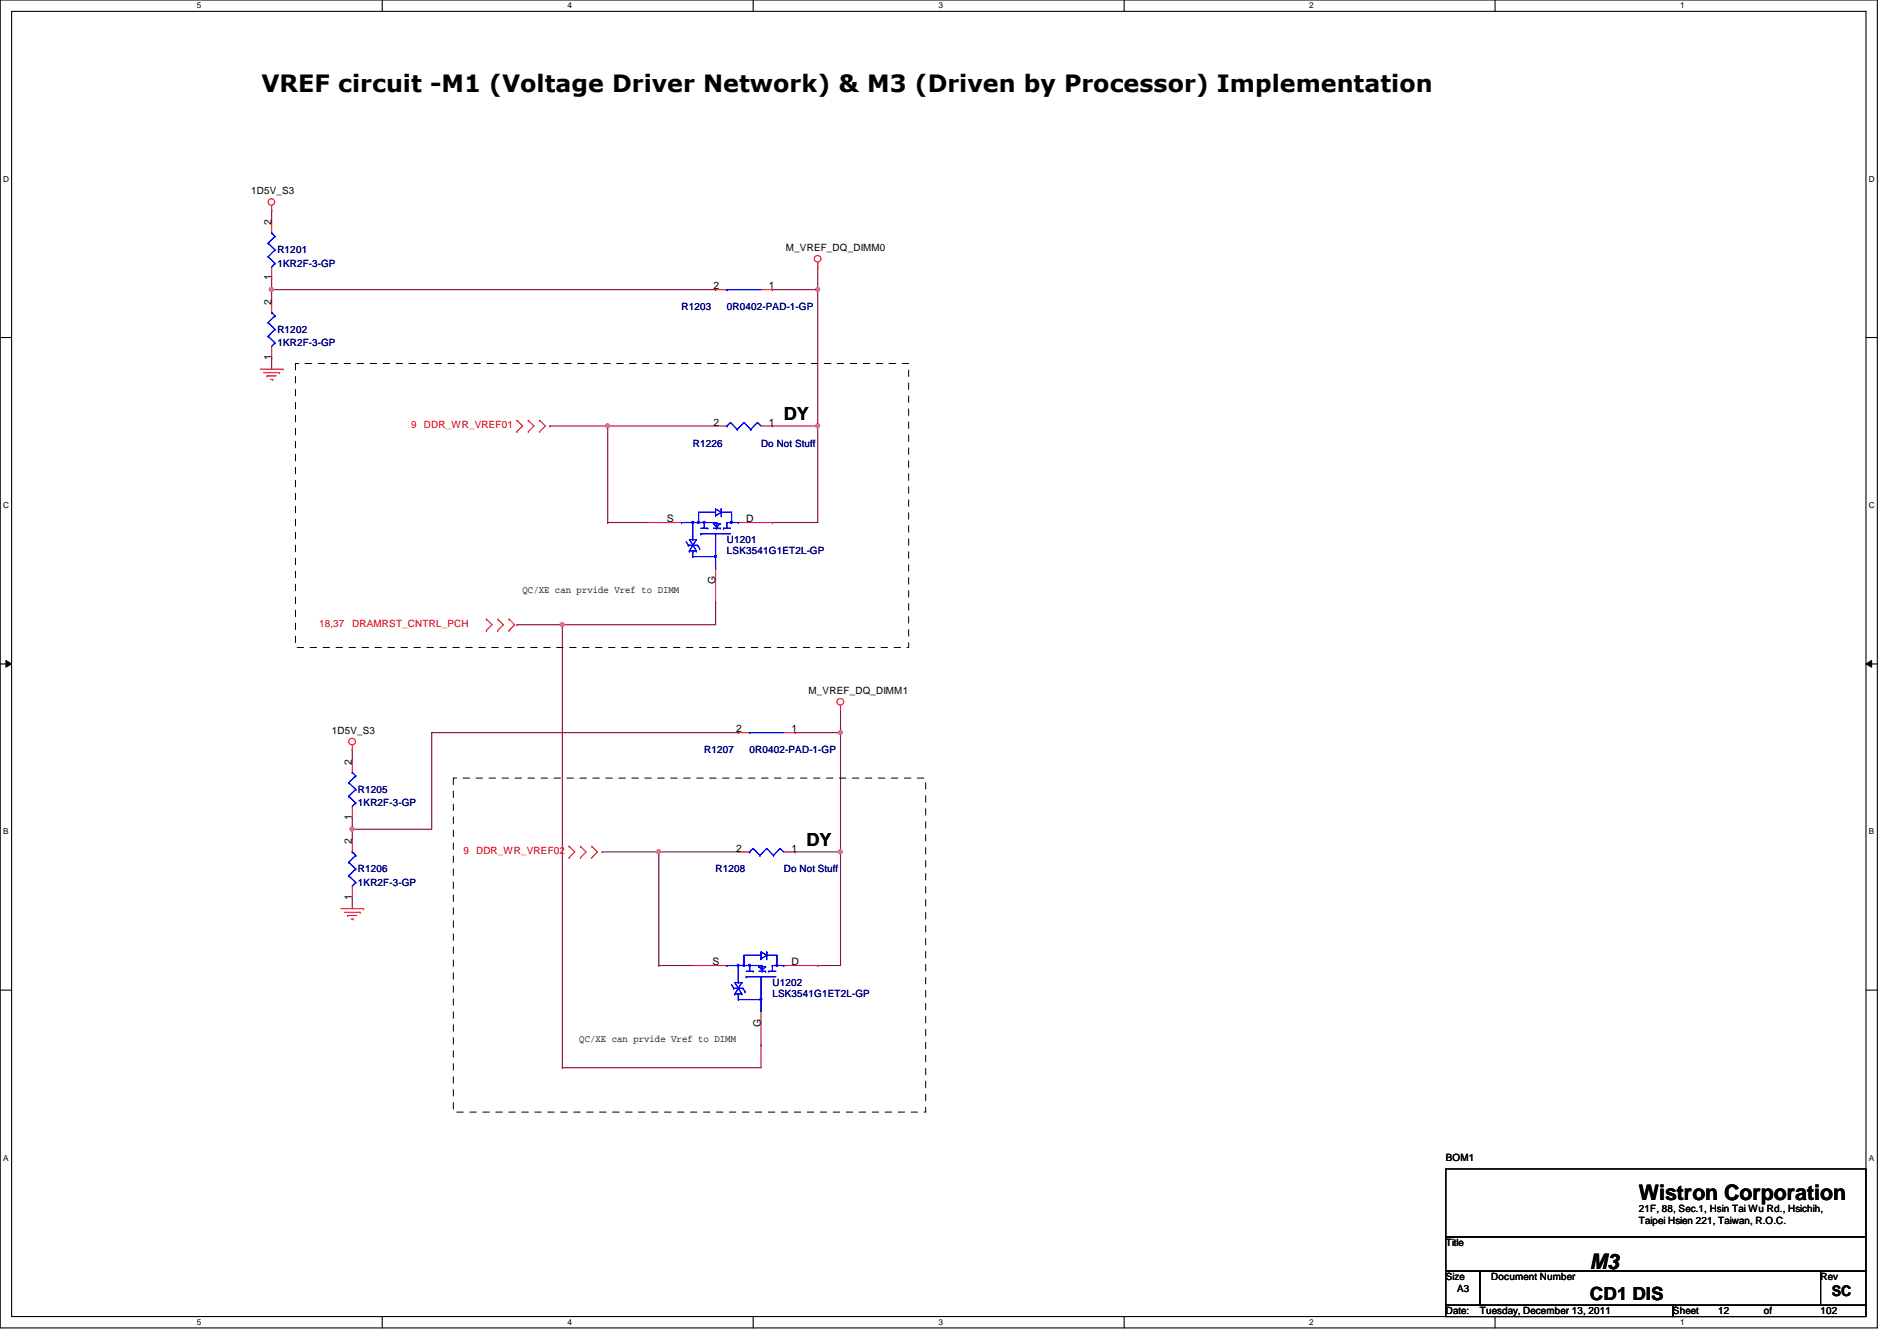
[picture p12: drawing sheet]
<svg xmlns="http://www.w3.org/2000/svg" width="297mm" height="210mm" viewBox="0 0 297 210" stroke-linecap="round" stroke-linejoin="round" font-family="sans-serif">
<defs><g id="words">
<text font-size="3.7" x="40.9" y="14.4">VREF circuit -M1 (Voltage Driver Network) &amp; M3 (Driven by Processor) Implementation</text>
<g font-size="3.3">
<text x="256.6" y="187.9">Wistron Corporation</text>
<text x="249" y="198.6">M3</text>
</g>
<g font-size="2.8">
<text x="122.7" y="65.7">DY</text>
<text x="126.3" y="132.4">DY</text>
<text x="249" y="203.5">CD1 DIS</text>
</g>
<text font-size="2.3" x="286.8" y="202.9">SC</text>
<g font-size="1.6">
<text x="39.3" y="30.4">1D5V_S3</text>
<text x="42.5" y="35.2" transform="rotate(-90 42.5 35.2)">2</text>
<text x="123.1" y="39.3">M_VREF_DQ_DIMM0</text>
<text x="42.5" y="47.7" transform="rotate(-90 42.5 47.7)">2</text>
<text x="42.5" y="43.9" transform="rotate(-90 42.5 43.9)">1</text>
<text x="111.7" y="45.3">2</text>
<text x="120.4" y="45.3">1</text>
<text x="42.5" y="56.3" transform="rotate(-90 42.5 56.3)">1</text>
<text x="111.7" y="66.6">2</text>
<text x="120.4" y="66.6">1</text>
<text x="104.4" y="81.7">S</text>
<text x="116.8" y="81.7">D</text>
<text x="81.8" y="92.8">QC/XE can prvide Vref to DIMM</text>
<text x="112" y="91.4" transform="rotate(-90 112 91.4)">G</text>
<text x="126.6" y="108.7">M_VREF_DQ_DIMM1</text>
<text x="51.9" y="114.9">1D5V_S3</text>
<text x="55.1" y="119.7" transform="rotate(-90 55.1 119.7)">2</text>
<text x="115.3" y="114.6">2</text>
<text x="123.9" y="114.6">1</text>
<text x="55.1" y="128.4" transform="rotate(-90 55.1 128.4)">1</text>
<text x="55.1" y="132.1" transform="rotate(-90 55.1 132.1)">2</text>
<text x="115.3" y="133.3">2</text>
<text x="123.9" y="133.3">1</text>
<text x="55.1" y="140.8" transform="rotate(-90 55.1 140.8)">1</text>
<text x="111.5" y="151.1">S</text>
<text x="123.9" y="151.1">D</text>
<text x="119.1" y="160.7" transform="rotate(-90 119.1 160.7)">G</text>
<text x="90.7" y="163">QC/XE can prvide Vref to DIMM</text>
<text x="226.4" y="181.7">BOM1</text>
<text x="256.6" y="191.6">Taipei Hsien 221, Taiwan, R.O.C.</text>
<text x="256.6" y="189.7">21F, 88, Sec.1, Hsin Tai Wu Rd., Hsichih,</text>
<text x="226.4" y="195.1">Title</text>
<text x="226.4" y="200.4">Size</text>
<text x="228.2" y="202.2">A3</text>
<text x="233.5" y="200.4">Document Number</text>
<text x="285.1" y="200.4">Rev</text>
<text x="226.4" y="205.7">Date:</text>
<text x="231.7" y="205.7">Tuesday, December 13, 2011</text>
<text x="261.9" y="205.7">Sheet</text>
<text x="269.1" y="205.7">12</text>
<text x="276.2" y="205.7">of</text>
<text x="285.1" y="205.7">102</text>
</g>
<g font-size="1.6" fill="#000080">
<text x="43.4" y="41.8">1KR2F-3-GP</text>
<text x="43.4" y="39.7">R1201</text>
<text x="43.4" y="52.1">R1202</text>
<text x="106.7" y="48.6">R1203</text>
<text x="113.8" y="48.6">0R0402-PAD-1-GP</text>
<text x="43.4" y="54.2">1KR2F-3-GP</text>
<text x="108.5" y="69.9">R1226</text>
<text x="119.2" y="69.9">Do Not Stuff</text>
<text x="113.8" y="86.8">LSK3541G1ET2L-GP</text>
<text x="113.8" y="85">U1201</text>
<text x="110.3" y="117.9">R1207</text>
<text x="117.4" y="117.9">0R0402-PAD-1-GP</text>
<text x="56" y="124.1">R1205</text>
<text x="56" y="126.2">1KR2F-3-GP</text>
<text x="56" y="136.6">R1206</text>
<text x="112.1" y="136.6">R1208</text>
<text x="122.7" y="136.6">Do Not Stuff</text>
<text x="56" y="138.7">1KR2F-3-GP</text>
<text x="120.9" y="154.3">U1202</text>
<text x="120.9" y="156.1">LSK3541G1ET2L-GP</text>
</g>
<g font-size="1.6" fill="#f00">
<text x="64.4" y="67.1">9</text>
<text x="66.4" y="67.1">DDR_WR_VREF01</text>
<text x="50" y="98.2">18,37</text>
<text x="55.2" y="98.2">DRAMRST_CNTRL_PCH</text>
<text x="72.6" y="133.7">9 DDR_WR_VREF02</text>
</g>
<g font-size="1.3">
<text x="30.8" y="1.3">5</text>
<text x="88.9" y="1.3">4</text>
<text x="146.9" y="1.3">3</text>
<text x="205" y="1.3">2</text>
<text x="263.1" y="1.3">1</text>
<text x=".5" y="28.4">D</text>
<text x="292.6" y="28.4">D</text>
<text x=".5" y="79.5">C</text>
<text x="292.6" y="79.5">C</text>
<text x=".5" y="130.6">B</text>
<text x="292.6" y="130.6">B</text>
<text x=".5" y="181.7">A</text>
<text x="292.6" y="181.7">A</text>
<text x="30.8" y="207.4">5</text>
<text x="88.9" y="207.4">4</text>
<text x="146.9" y="207.4">3</text>
<text x="205" y="207.4">2</text>
<text x="263.1" y="207.4">1</text>
</g>
</g></defs>
<path d="M0 0h294v207.9h-294zM1.8 1.8h290.4v204.3h-290.4z" fill="none" stroke="#000" stroke-width=".17"/>
<g fill="#fff">
<path d="M30.8 .2h.7v1.4h-.7z"/>
<path d="M30.8 206.2h.7v1.4h-.7z"/>
</g>
<path d="M59.9 0v1.8M59.9 206.1v1.8" fill="none" stroke="#000" stroke-width=".17"/>
<g fill="#fff">
<path d="M88.9 .2h.6v1.4h-.6z"/>
<path d="M88.9 206.2h.6v1.4h-.6z"/>
</g>
<path d="M117.9 0v1.8M117.9 206.1v1.8" fill="none" stroke="#000" stroke-width=".17"/>
<g fill="#fff">
<path d="M146.9 .2h.7v1.4h-.7z"/>
<path d="M146.9 206.2h.7v1.4h-.7z"/>
</g>
<path d="M176 0v1.8M176 206.1v1.8" fill="none" stroke="#000" stroke-width=".17"/>
<g fill="#fff">
<path d="M205 .2h.7v1.4h-.7z"/>
<path d="M205 206.2h.7v1.4h-.7z"/>
</g>
<path d="M234.1 0v1.8M234.1 206.1v1.8" fill="none" stroke="#000" stroke-width=".17"/>
<g fill="#fff">
<path d="M263.1 .2h.7v1.4h-.7z"/>
<path d="M263.1 206.2h.7v1.4h-.7z"/>
<path d="M.5 27.3h.9v1.4h-.9z"/>
<path d="M292.6 27.3h.9v1.4h-.9z"/>
<path d="M.5 78.4h.9v1.4h-.9z"/>
<path d="M292.6 78.4h.9v1.4h-.9z"/>
</g>
<path d="M0 52.8h1.8M292.2 52.8h1.8" fill="none" stroke="#000" stroke-width=".17"/>
<g fill="#fff">
<path d="M.5 129.5h.8v1.4h-.8z"/>
<path d="M292.6 129.5h.9v1.4h-.9z"/>
</g>
<path d="M0 103.9h1.8M292.2 103.9h1.8" fill="none" stroke="#000" stroke-width=".17"/>
<path d="M.9 103.4l.9 .5-.9 .5zM292.2 103.9l.9-.5v1z" fill="#000"/>
<path d="M.9 103.4l.9 .5-.9 .5zM292.2 103.9l.9-.5v1z" fill="none" stroke="#000" stroke-width=".16"/>
<g fill="#fff">
<path d="M.5 180.5h.8v1.4h-.8z"/>
<path d="M292.6 180.5h.9v1.4h-.9z"/>
</g>
<path d="M0 155h1.8M292.2 155h1.8" fill="none" stroke="#000" stroke-width=".17"/>
<path d="M42.5 32.9h.1M42.5 32.9v1.8M55.2 117.3h.1M55.2 117.3v1.8M55.2 129.8h.1M55.2 129.8v1.8M103.2 133.3h12.4M103.2 133.3h.1M55.2 140.5h.1M55.2 140.5v1.7M128.1 151.1h3.5M128.1 151.1h.1" fill="none" stroke="#800040" stroke-width=".17"/>
<circle cx="103.1" cy="133.3" r=".32" fill="#f0f"/>
<circle cx="103.1" cy="133.3" r=".32" fill="none" stroke="#f0f" stroke-width=".17"/>
<path d="M131.6 114.7h.1M131.6 114.7v18.6h-7.1M124.5 133.3h.1" fill="none" stroke="#800040" stroke-width=".17"/>
<circle cx="131.6" cy="114.7" r=".32" fill="#f0f"/>
<circle cx="131.6" cy="114.7" r=".32" fill="none" stroke="#f0f" stroke-width=".17"/>
<path d="M88 97.8h24.1M88 97.8h.1M67.6 114.7h.1M67.6 114.7h48M67.6 114.7v15.1h-12.4M115.6 114.7h.1M124.5 114.7h.1M131.6 111.1h.1M131.6 111.1v3.6h-7.1M55.2 129.8h.1M88 167.1h31.2M88 167.1h.1" fill="none" stroke="#800040" stroke-width=".17"/>
<circle cx="55.1" cy="129.8" r=".32" fill="#f0f"/>
<circle cx="55.1" cy="129.8" r=".32" fill="none" stroke="#f0f" stroke-width=".17"/>
<path d="M128.1 66.7h.1M128.1 66.7v15.1h-7.2M120.9 81.8h.1M55.2 128h.1M55.2 128v1.8" fill="none" stroke="#800040" stroke-width=".17"/>
<circle cx="128" cy="66.6" r=".32" fill="#f0f"/>
<circle cx="128" cy="66.6" r=".32" fill="none" stroke="#f0f" stroke-width=".17"/>
<path d="M95.2 66.7h16.9M95.2 66.7h.1" fill="none" stroke="#800040" stroke-width=".17"/>
<circle cx="95.1" cy="66.6" r=".32" fill="#f0f"/>
<circle cx="95.1" cy="66.6" r=".32" fill="none" stroke="#f0f" stroke-width=".17"/>
<path d="M128.1 45.3h.1M128.1 45.3v21.4h-7.2M120.9 66.7h.1" fill="none" stroke="#800040" stroke-width=".17"/>
<circle cx="128" cy="45.3" r=".32" fill="#f0f"/>
<circle cx="128" cy="45.3" r=".32" fill="none" stroke="#f0f" stroke-width=".17"/>
<path d="M131.6 133.3h.1M131.6 133.3v17.8" fill="none" stroke="#800040" stroke-width=".17"/>
<circle cx="131.6" cy="133.3" r=".32" fill="#f0f"/>
<circle cx="131.6" cy="133.3" r=".32" fill="none" stroke="#f0f" stroke-width=".17"/>
<path d="M42.5 43.6h.1M42.5 43.6v1.7M88 97.8h.1M88 97.8v69.3" fill="none" stroke="#800040" stroke-width=".17"/>
<circle cx="88" cy="97.8" r=".32" fill="#f0f"/>
<circle cx="88" cy="97.8" r=".32" fill="none" stroke="#f0f" stroke-width=".17"/>
<path d="M42.5 45.3h69.6M112.1 45.3h.1" fill="none" stroke="#800040" stroke-width=".17"/>
<circle cx="42.5" cy="45.3" r=".33" fill="#f0f"/>
<circle cx="42.5" cy="45.3" r=".33" fill="none" stroke="#f0f" stroke-width=".17"/>
<g fill="none" stroke="#800040" stroke-width=".17">
<path d="M42.5 45.3h.1M42.5 56h.1M42.5 45.3v1.8M42.5 56v1.8M120.9 45.3h.1M128.1 41.8h.1M128.1 41.8v3.5h-7.2M86.1 66.7h9.1M86.1 66.7h.1M95.2 66.7h.1M95.2 66.7v15.1M80.9 97.8h7.1"/>
<path d="M80.9 97.8h.1M95.2 81.8h6.2M95.2 81.8h.1M112.1 94.2h.1M112.1 94.2v3.6M94.3 133.3h.1M94.3 133.3h8.9M103.2 133.3h.1M103.2 133.3v17.8M103.2 151.1h5.3M103.2 151.1h.1M119.2 163.6h.1"/>
<path d="M119.2 163.6v3.5"/>
</g>
<g fill="none" stroke="#f00" stroke-width=".17">
<path d="M42.5 32.9h.1M42.5 32.2v.7M40.8 57.8h3.5M41.3 58.3h2.5M41.8 58.8h1.5M41.8 58.8h.1M42.4 59.4h.3M42.7 59.4h.1M43.8 58.3h.1M44.3 57.8h.1M128.1 41.8h.1M128.1 41.1v.7"/>
<path d="M80.9 65.8l.9 .9-.9 .9M80.9 67.6h.1M80.9 65.8h.1M82.7 65.8h.1M82.7 67.6h.1M82.7 65.8l.9 .9-.9 .9M84.5 65.8l.9 .9-.9 .9M84.5 67.6h.1M84.5 65.8h.1M76.2 96.9l.8 .9-.8 .9M76.2 96.9h.1M76.2 98.7h.1"/>
<path d="M77.9 98.7h.1M77.9 96.9h.1M77.9 96.9l.9 .9-.9 .9M79.7 96.9h.1M79.7 98.7h.1M79.7 96.9l.9 .9-.9 .9M55.2 117.3h.1M55.2 116.6v.7M131.6 111.1h.1M131.6 110.4v.7M89.1 134.2h.1M89.1 132.5h.1"/>
<path d="M89.1 132.5l.9 .8-.9 .9M90.9 132.5h.1M90.9 134.2h.1M90.9 132.5l.9 .8-.9 .9M92.7 134.2h.1M92.7 132.5h.1M92.7 132.5l.9 .8-.9 .9M53.4 142.2h3.5M53.9 142.8h2.5M54.4 143.3h.1M54.4 143.3h1.5M55 143.8h.3"/>
<path d="M55.3 143.8h.1M56.4 142.8h.1M56.9 142.2h.1M108.5 151.1h5.3M119.2 158.2v5.4M122.7 151.1h5.4"/>
<circle cx="42.5" cy="31.6" r=".51"/>
<circle cx="128" cy="40.5" r=".52"/>
<circle cx="55.1" cy="116.1" r=".52"/>
<circle cx="131.6" cy="109.9" r=".52"/>
</g>
<path d="M226.4 183h65.8v10.6h-65.8zM226.4 193.6h65.8v5.4h-65.8zM226.4 199h5.3v5.3h-5.3zM231.7 199h53.4v5.3h-53.4zM285.1 199h7.1v5.3h-7.1zM226.4 204.3h35.6v1.8h-35.6zM262 204.3h30.2v1.8h-30.2z" fill="none" stroke="#000" stroke-width=".17"/>
<path d="M46.3 56.9h96v44.4h-96zM71 121.8h73.9v52.3h-73.9z" fill="none" stroke="#000" stroke-width=".16" stroke-dasharray="1 1 1 1 1 1 1 1"/>
<g fill="none" stroke="#00f" stroke-width=".17">
<path d="M113.8 151.1h.1M113.8 151.1h5.5M116.5 149.5h2.7M116.5 149.5h.1M116.5 151.1h.1M116.5 149.5v1.6M116.8 152h1.1M117.4 151.1h.1M117.4 151.1v.9M117.9 152h.1M119.2 149h.1M119.2 150.1h.1"/>
<path d="M119.2 158.2h.1M119.2 149v1.1M119.2 152.9v5.3M119.2 149l.9 .5M119.9 151.3h.1M119.9 151.3l-.6 .5M120.1 149.5h1.6M120.1 149.5h.1M120.1 149h.1M120.1 150.1h.1M120.1 149v1.1M120.1 149.5l-.9 .6"/>
<path d="M120.4 152h1.1M120.4 152h.1M120.9 151.1h.1M120.9 151.1v.9M120.9 151.1h1.8M121.7 149.5h.1M121.7 149.5v1.6M122.7 151.1h.1"/>
</g>
<path d="M117.2 151h.3v.2h-.3z" fill-rule="evenodd" fill="#00f"/>
<path d="M117.2 151h.3v.2h-.3z" fill="none" stroke="#00f" stroke-width=".17"/>
<path d="M121.5 151h.2v.2h-.2z" fill-rule="evenodd" fill="#00f"/>
<path d="M121.5 151h.2v.2h-.2z" fill="none" stroke="#00f" stroke-width=".17"/>
<path d="M116.4 151h.2v.2h-.2z" fill-rule="evenodd" fill="#00f"/>
<g fill="none" stroke="#00f" stroke-width=".17">
<path d="M114.6 154.1l.3 .6M114.9 154.7h.1M114.9 154.7h1.4M115.1 155.6h1.1M115.1 155.6h.1M115.6 154.7h.1M115.6 155.6h.1M115.6 153.8h.1M115.6 151.1v2.7M115.6 155.6v.9M116.2 153.8h.1M116.2 155.6h.1"/>
<path d="M116.2 153.8l-1.1 1.8M116.2 153.8h-1.1l1.1 1.8M116.3 154.7h.1M116.3 154.7l.4 .5M116.4 151h.2v.2h-.2zM116.7 155.2h.1M116.8 152.9h.1M116.8 152.9h4.7M118.8 151.3h.1M118.8 152h1.1M118.8 151.3l.5 .5M118.8 151.3h1.1"/>
<path d="M119.3 151.8h.1M119.3 152h.1M119.3 151.1v.9M119.9 152h.1"/>
</g>
<path d="M115.5 151h.2v.2h-.2z" fill-rule="evenodd" fill="#00f"/>
<path d="M115.5 151h.2v.2h-.2z" fill="none" stroke="#00f" stroke-width=".17"/>
<path d="M119 156.3h.2v.2h-.2z" fill-rule="evenodd" fill="#00f"/>
<g fill="none" stroke="#00f" stroke-width=".17">
<path d="M113.8 151.1h.1M113.8 151.1h5.5M115.6 156.5h3.6M115.6 156.5h.1M116.5 149.5h2.7M116.5 149.5h.1M116.5 151.1h.1M116.5 149.5v1.6M116.8 152h1.1M117.4 151.1h.1M117.4 151.1v.9M117.9 152h.1"/>
<path d="M119 156.3h.2v.2h-.2zM119.2 149h.1M119.2 150.1h.1M119.2 158.2h.1M119.2 149v1.1M119.2 152.9v5.3M119.2 149l.9 .5M119.9 151.3h.1M119.9 151.3l-.6 .5M120.1 149.5h1.6M120.1 149.5h.1M120.1 149h.1"/>
<path d="M120.1 150.1h.1M120.1 149v1.1M120.1 149.5l-.9 .6M120.4 152h1.1M120.4 152h.1M120.9 151.1h.1M120.9 151.1v.9M120.9 151.1h1.8M121.7 149.5h.1M121.7 149.5v1.6M122.7 151.1h.1"/>
</g>
<path d="M117.2 151h.3v.2h-.3z" fill-rule="evenodd" fill="#00f"/>
<path d="M117.2 151h.3v.2h-.3z" fill="none" stroke="#00f" stroke-width=".17"/>
<path d="M121.5 151h.2v.2h-.2z" fill-rule="evenodd" fill="#00f"/>
<path d="M121.5 151h.2v.2h-.2z" fill="none" stroke="#00f" stroke-width=".17"/>
<path d="M116.4 151h.2v.2h-.2z" fill-rule="evenodd" fill="#00f"/>
<g fill="none" stroke="#00f" stroke-width=".17">
<path d="M114.6 154.1l.3 .6M114.9 154.7h.1M114.9 154.7h1.4M115.1 155.6h1.1M115.1 155.6h.1M115.6 154.7h.1M115.6 155.6h.1M115.6 153.8h.1M115.6 151.1v2.7M115.6 155.6v.9M116.2 153.8h.1M116.2 155.6h.1"/>
<path d="M116.2 153.8l-1.1 1.8M116.2 153.8h-1.1l1.1 1.8M116.3 154.7h.1M116.3 154.7l.4 .5M116.4 151h.2v.2h-.2zM116.7 155.2h.1M116.8 152.9h.1M116.8 152.9h4.7M118.8 151.3h.1M118.8 152h1.1M118.8 151.3l.5 .5M118.8 151.3h1.1"/>
<path d="M119.3 151.8h.1M119.3 152h.1M119.3 151.1v.9M119.9 152h.1"/>
</g>
<path d="M115.5 151h.2v.2h-.2z" fill-rule="evenodd" fill="#00f"/>
<path d="M115.5 151h.2v.2h-.2z" fill="none" stroke="#00f" stroke-width=".17"/>
<path d="M119 156.3h.2v.2h-.2z" fill-rule="evenodd" fill="#00f"/>
<g fill="none" stroke="#00f" stroke-width=".17">
<path d="M113.8 45.3h5.4M113.8 45.3h.1M112.1 79.7h.1M112.1 79.7v1M112.1 79.7l.8 .5M112.9 79.7h.1M112.9 79.7v1M113.8 66.7h.1M114.4 66.1h.1M114.4 66.1l-.6 .6M114.4 66.1l1 1.1M115.4 67.2h.1"/>
<path d="M116.5 66.1h.1M116.5 66.1l-1.1 1.1M116.5 66.1l1.1 1.1M117.6 67.2h.1M118.6 66.1l.6 .6M118.6 66.1h.1M118.6 66.1l-1 1.1M106.7 81.8h.1M106.7 81.8h5.5M109.4 80.2h2.7M109.4 80.2h.1M109.4 81.8h.1"/>
<path d="M109.4 80.2v1.6M109.7 82.7h1.1M110.3 81.8h.1M110.3 81.8v.9M110.8 82.7h.1M112.1 80.7h.1M112.1 88.9h.1M112.1 83.6v5.3M112.8 82h.1M112.8 82l-.6 .5M112.9 80.2h1.7M112.9 80.2h.1"/>
<path d="M112.9 80.7h.1M112.9 80.2l-.8 .5M113.3 82.7h1.1M113.3 82.7h.1M113.8 81.8h.1M113.8 81.8v.9M113.8 81.8h1.8M114.6 80.2h.1M114.6 80.2v1.6M115.6 81.8h.1M117.4 114.7h5.3M117.4 114.7h.1"/>
<path d="M117.4 133.3h.1M117.9 132.8h.1M117.9 132.8l-.5 .6M117.9 132.8l1.1 1.1M119 133.9h.1M120.1 132.8h.1M120.1 132.8l-1.1 1.1M120.1 132.8l1 1.1M121.1 133.9h.1M122.2 132.8l.5 .5M122.2 132.8h.1M122.2 132.8l-1.1 1.1"/>
<path d="M115.6 156.5h3.6M115.6 156.5h.1M119 156.3h.2v.2h-.2z"/>
</g>
<path d="M112.1 45.3h1.7M119.2 45.3h1.7M112.1 66.7h1.7M119.2 66.7h1.7M101.4 81.8h5.3M112.1 88.9v5.3M115.6 81.8h5.3M115.6 114.7h1.8M122.7 114.7h1.8M115.6 133.3h1.8M122.7 133.3h1.8" fill="none" stroke="#f00" stroke-width=".17"/>
<path d="M110.1 81.7h.2v.2h-.2z" fill-rule="evenodd" fill="#00f"/>
<path d="M110.1 81.7h.2v.2h-.2z" fill="none" stroke="#00f" stroke-width=".17"/>
<path d="M114.4 81.7h.2v.2h-.2z" fill-rule="evenodd" fill="#00f"/>
<path d="M114.4 81.7h.2v.2h-.2z" fill="none" stroke="#00f" stroke-width=".17"/>
<path d="M109.2 81.7h.3v.2h-.3z" fill-rule="evenodd" fill="#00f"/>
<g fill="none" stroke="#00f" stroke-width=".17">
<path d="M107.4 84.8l.4 .5M107.8 85.3h.1M107.8 85.3h1.4M107.9 86.2h1.1M107.9 86.2h.1M108.5 85.3h.1M108.5 86.2h.1M108.5 84.5h.1M108.5 81.8v2.7M108.5 86.2v.9M109 84.5h.1M109 86.2h.1"/>
<path d="M109 84.5l-1.1 1.7M109 84.5h-1.1l1.1 1.7M109.2 85.3h.1M109.2 85.3l.4 .6M109.2 81.7h.3v.2h-.3zM109.6 85.9h.1M109.7 83.6h4.7M109.7 83.6h.1M111.7 82h.1M111.7 82.7h1.1M111.7 82l.5 .5M111.7 82h1.1"/>
<path d="M112.2 82.5h.1M112.2 82.7h.1M112.2 81.8v.9M112.8 82.7h.1"/>
</g>
<path d="M108.4 81.7h.2v.2h-.2z" fill-rule="evenodd" fill="#00f"/>
<path d="M108.4 81.7h.2v.2h-.2z" fill="none" stroke="#00f" stroke-width=".17"/>
<path d="M111.9 87h.2v.2h-.2z" fill-rule="evenodd" fill="#00f"/>
<g fill="none" stroke="#00f" stroke-width=".17">
<path d="M112.1 79.7h.1M112.1 79.7v1M112.1 79.7l.8 .5M112.9 79.7h.1M112.9 79.7v1M106.7 81.8h.1M106.7 81.8h5.5M108.5 87.1h3.6M108.5 87.1h.1M109.4 80.2h2.7M109.4 80.2h.1M109.4 81.8h.1"/>
<path d="M109.4 80.2v1.6M109.7 82.7h1.1M110.3 81.8h.1M110.3 81.8v.9M110.8 82.7h.1M111.9 87h.2v.2h-.2zM112.1 80.7h.1M112.1 88.9h.1M112.1 83.6v5.3M112.8 82h.1M112.8 82l-.6 .5M112.9 80.2h1.7"/>
<path d="M112.9 80.2h.1M112.9 80.7h.1M112.9 80.2l-.8 .5M113.3 82.7h1.1M113.3 82.7h.1M113.8 81.8h.1M113.8 81.8v.9M113.8 81.8h1.8M114.6 80.2h.1M114.6 80.2v1.6M115.6 81.8h.1"/>
</g>
<path d="M110.1 81.7h.2v.2h-.2z" fill-rule="evenodd" fill="#00f"/>
<path d="M110.1 81.7h.2v.2h-.2z" fill="none" stroke="#00f" stroke-width=".17"/>
<path d="M114.4 81.7h.2v.2h-.2z" fill-rule="evenodd" fill="#00f"/>
<path d="M114.4 81.7h.2v.2h-.2z" fill="none" stroke="#00f" stroke-width=".17"/>
<path d="M109.2 81.7h.3v.2h-.3z" fill-rule="evenodd" fill="#00f"/>
<g fill="none" stroke="#00f" stroke-width=".17">
<path d="M107.4 84.8l.4 .5M107.8 85.3h.1M107.8 85.3h1.4M107.9 86.2h1.1M107.9 86.2h.1M108.5 85.3h.1M108.5 86.2h.1M108.5 84.5h.1M108.5 81.8v2.7M108.5 86.2v.9M109 84.5h.1M109 86.2h.1"/>
<path d="M109 84.5l-1.1 1.7M109 84.5h-1.1l1.1 1.7M109.2 85.3h.1M109.2 85.3l.4 .6M109.2 81.7h.3v.2h-.3zM109.6 85.9h.1M109.7 83.6h4.7M109.7 83.6h.1M111.7 82h.1M111.7 82.7h1.1M111.7 82l.5 .5M111.7 82h1.1"/>
<path d="M112.2 82.5h.1M112.2 82.7h.1M112.2 81.8v.9M112.8 82.7h.1"/>
</g>
<path d="M108.4 81.7h.2v.2h-.2z" fill-rule="evenodd" fill="#00f"/>
<path d="M108.4 81.7h.2v.2h-.2z" fill="none" stroke="#00f" stroke-width=".17"/>
<path d="M111.9 87h.2v.2h-.2z" fill-rule="evenodd" fill="#00f"/>
<g fill="none" stroke="#00f" stroke-width=".17">
<path d="M42 38.1l1 1M42 38.1h.1M42.5 36.4h.1M42.5 36.4l.5 .6M43 39.1h.1M43 37h.1M43 39.1l-1 1.1M43 37l-1 1.1M42 40.2l1 1M42 52.6l1 1.1M42 50.5l1 1.1M42 40.2h.1"/>
<path d="M42 52.6h.1M42 50.5h.1M42.5 48.9h.1M42.5 48.9l.5 .5M43 41.2l-.5 .6M43 53.7l-.5 .5M43 41.2h.1M43 53.7h.1M43 51.6h.1M43 49.4h.1M43 51.6l-1 1M43 49.4l-1 1.1"/>
<path d="M108.5 87.1h3.6M108.5 87.1h.1M111.9 87h.2v.2h-.2zM54.6 124.6l1.1 1.1M54.6 122.5l1.1 1.1M54.6 137.1l1.1 1M54.6 135l1.1 1M54.6 124.6h.1M54.6 122.5h.1M54.6 137.1h.1M54.6 135h.1M55.2 120.9l.5 .6"/>
<path d="M55.2 133.3l.5 .6M55.2 120.9h.1M55.2 133.3h.1M55.7 125.7h.1M55.7 123.6h.1M55.7 121.5h.1M55.7 138.1h.1M55.7 136h.1M55.7 133.9h.1M55.7 125.7l-.5 .5M55.7 138.1l-.5 .6M55.7 123.6l-1.1 1"/>
<path d="M55.7 121.5l-1.1 1M55.7 136l-1.1 1.1M55.7 133.9l-1.1 1.1"/>
</g>
<path d="M42.5 34.7v1.7M42.5 41.8v1.8M42.5 47.1v1.8M42.5 54.2v1.8M55.2 119.1v1.8M55.2 126.2v1.8M55.2 131.6v1.7M55.2 138.7v1.8" fill="none" stroke="#f00" stroke-width=".17"/>
<circle cx="103.1" cy="133.3" r=".32" fill="#f0f"/>
<circle cx="103.1" cy="133.3" r=".32" fill="none" stroke="#f0f" stroke-width=".17"/>
<circle cx="131.6" cy="114.7" r=".32" fill="#f0f"/>
<circle cx="131.6" cy="114.7" r=".32" fill="none" stroke="#f0f" stroke-width=".17"/>
<circle cx="55.1" cy="129.8" r=".32" fill="#f0f"/>
<circle cx="55.1" cy="129.8" r=".32" fill="none" stroke="#f0f" stroke-width=".17"/>
<circle cx="128" cy="66.6" r=".32" fill="#f0f"/>
<circle cx="128" cy="66.6" r=".32" fill="none" stroke="#f0f" stroke-width=".17"/>
<circle cx="95.1" cy="66.6" r=".32" fill="#f0f"/>
<circle cx="95.1" cy="66.6" r=".32" fill="none" stroke="#f0f" stroke-width=".17"/>
<circle cx="128" cy="45.3" r=".32" fill="#f0f"/>
<circle cx="128" cy="45.3" r=".32" fill="none" stroke="#f0f" stroke-width=".17"/>
<circle cx="131.6" cy="133.3" r=".32" fill="#f0f"/>
<circle cx="131.6" cy="133.3" r=".32" fill="none" stroke="#f0f" stroke-width=".17"/>
<circle cx="88" cy="97.8" r=".32" fill="#f0f"/>
<circle cx="88" cy="97.8" r=".32" fill="none" stroke="#f0f" stroke-width=".17"/>
<circle cx="42.5" cy="45.3" r=".33" fill="#f0f"/>
<circle cx="42.5" cy="45.3" r=".33" fill="none" stroke="#f0f" stroke-width=".17"/>
<use href="#words"/>
</svg>
